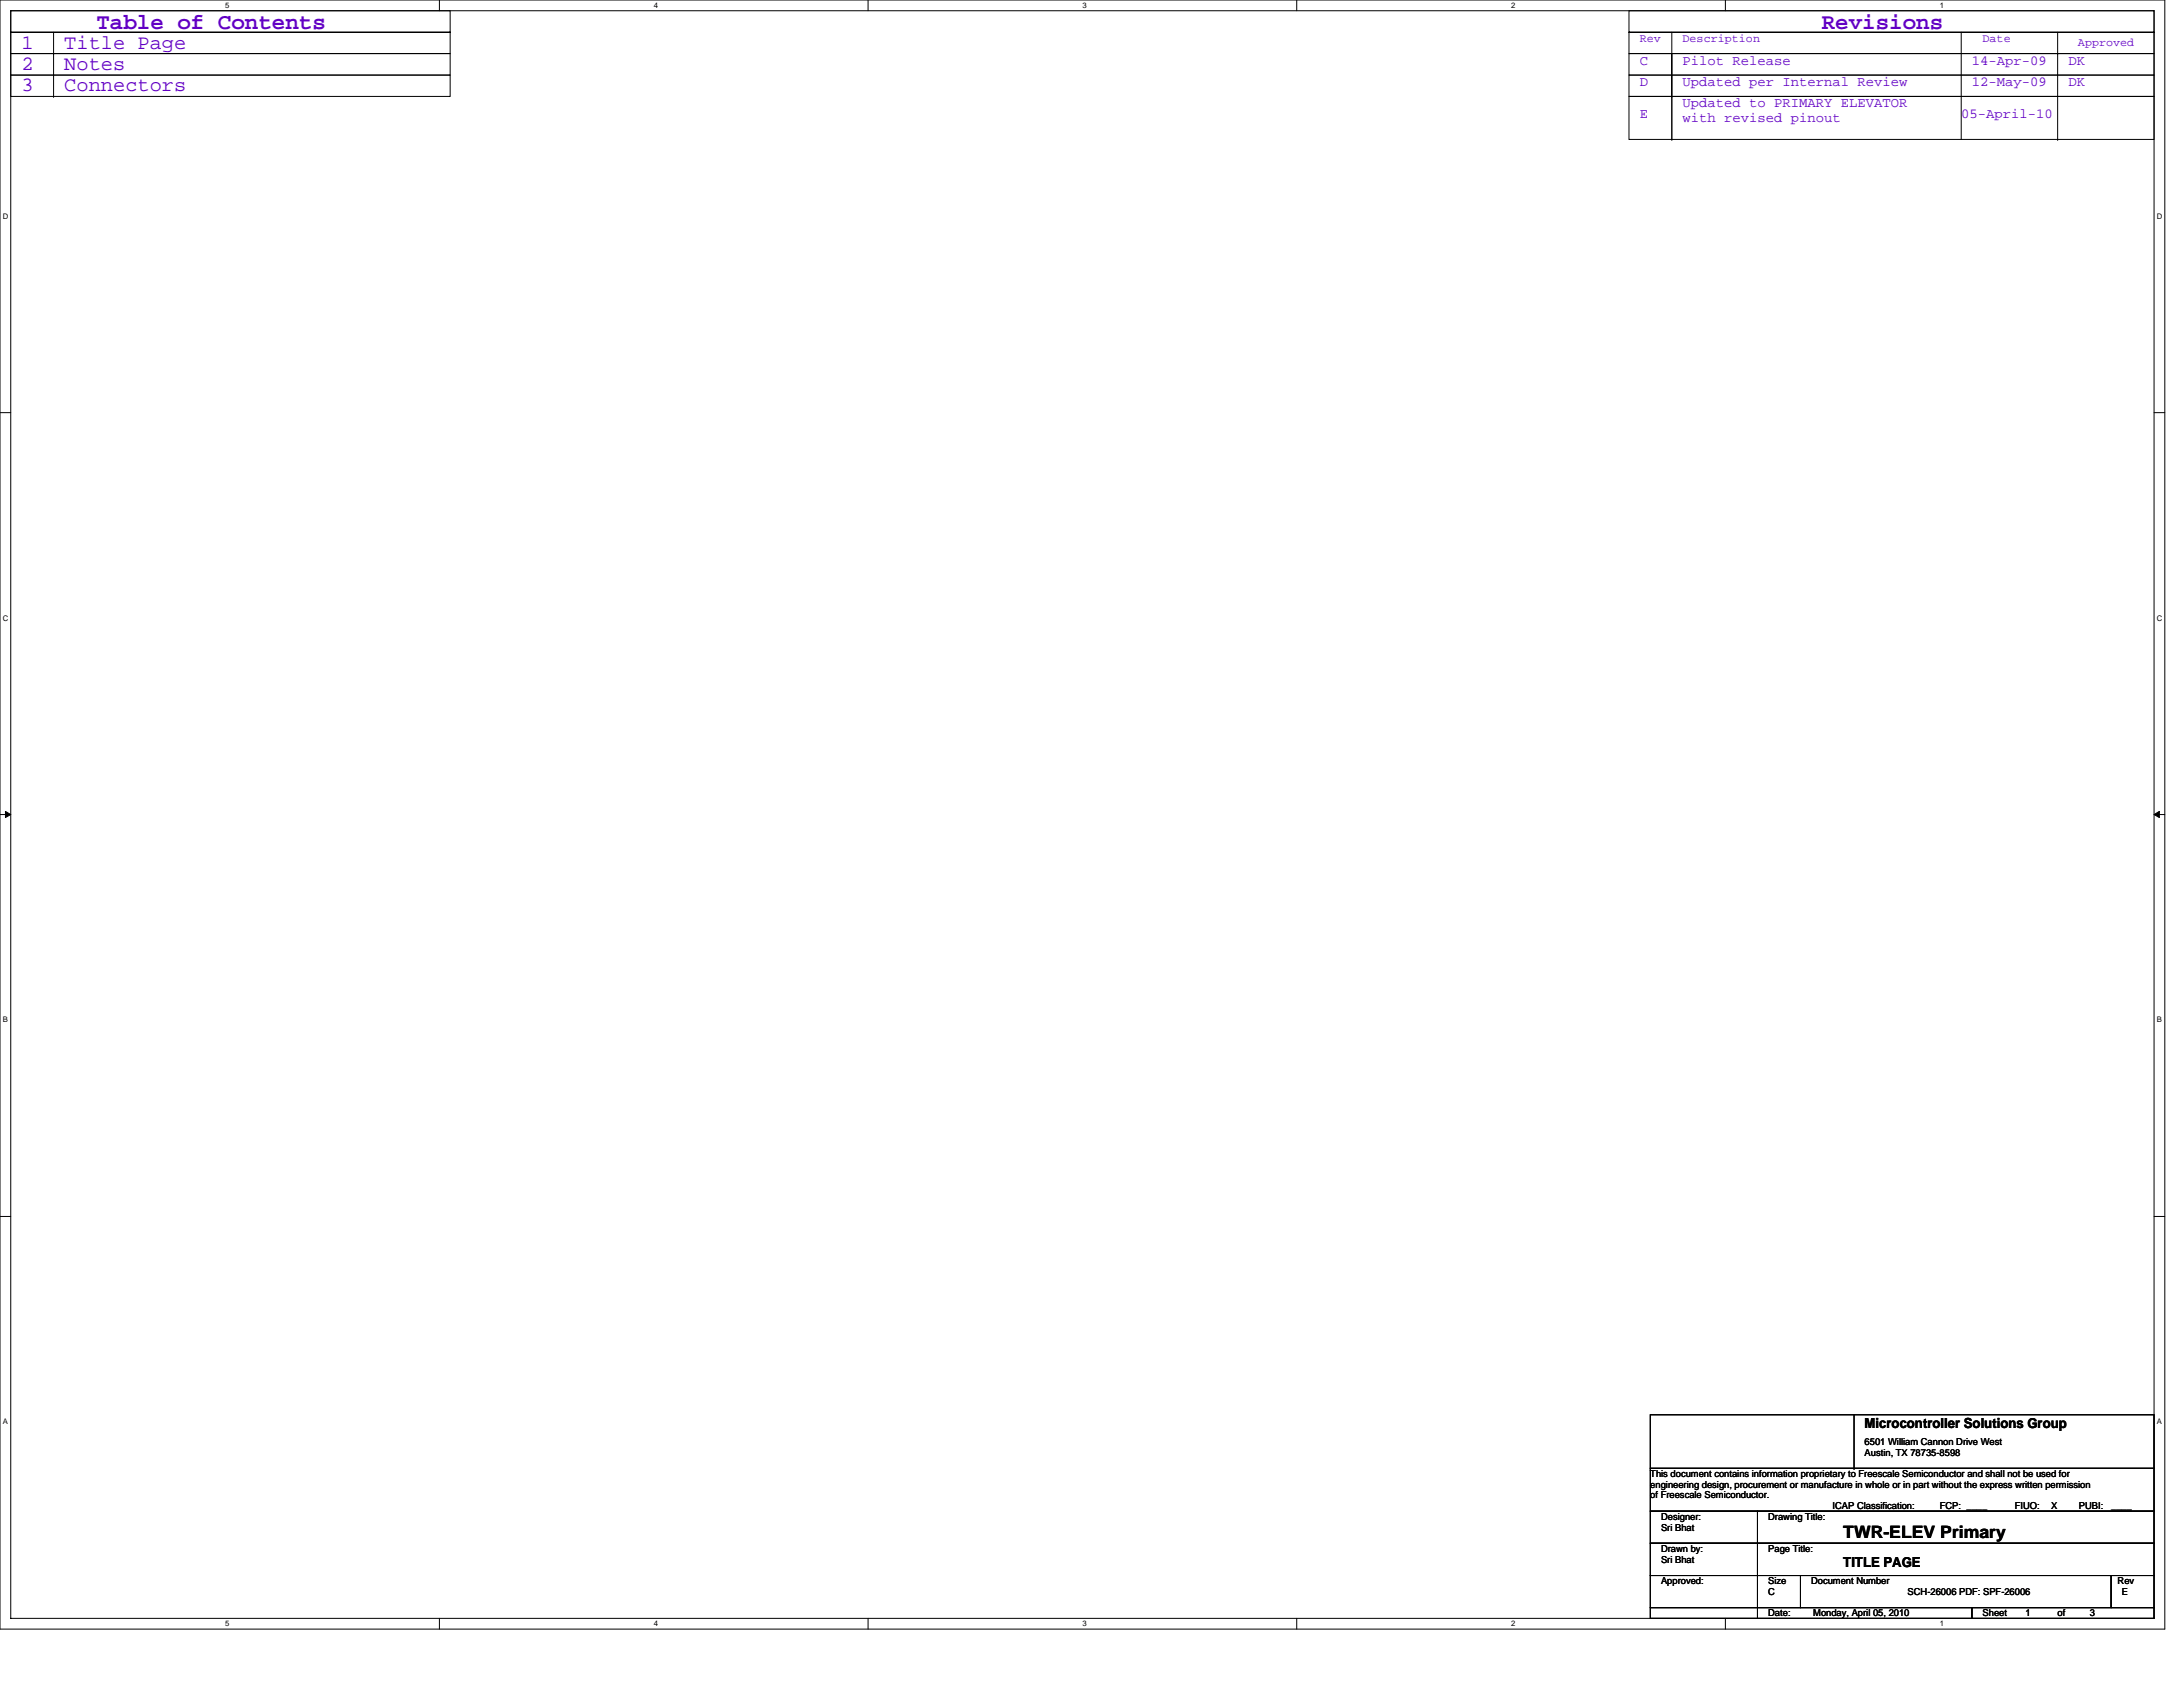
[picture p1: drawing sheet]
<svg xmlns="http://www.w3.org/2000/svg" width="279mm" height="216mm" viewBox="0 0 279 216" stroke-linecap="round" stroke-linejoin="round" font-family="sans-serif">
<defs><g id="words">
<g font-size="2.9" fill="#6200c4">
<text x="12.3" y="3.8">Table of Contents</text>
<text x="233.2" y="3.8">Revisions</text>
</g>
<g font-size="2.6" fill="#6200c4">
<text x="2.8" y="6.2">1</text>
<text x="2.8" y="9">2</text>
<text x="2.8" y="11.7">3</text>
<text x="8.2" y="6.2">Title Page</text>
<text x="8.2" y="9">Notes</text>
<text x="8.2" y="11.7">Connectors</text>
</g>
<text font-size="2.2" x="235.9" y="196.8">TWR-ELEV Primary</text>
<g font-size="1.8" fill="#6200c4">
<text x="209.9" y="11">D</text>
<text x="209.9" y="8.3">C</text>
<text x="215.3" y="11">Updated per Internal Review</text>
<text x="215.3" y="8.3">Pilot Release</text>
<text x="252.4" y="11">12-May-09</text>
<text x="252.4" y="8.3">14-Apr-09</text>
<text x="264.7" y="11">DK</text>
<text x="264.7" y="8.3">DK</text>
<text x="209.9" y="15.1">E</text>
<text x="215.3" y="13.7">Updated to PRIMARY ELEVATOR</text>
<text x="215.3" y="15.6">with revised pinout</text>
<text x="251" y="15.1">05-April-10</text>
</g>
<g font-size="1.8">
<text x="238.7" y="182.7">Microcontroller Solutions Group</text>
<text x="235.9" y="200.5">TITLE PAGE</text>
</g>
<g font-size="1.5" fill="#6200c4">
<text x="209.9" y="5.3">Rev</text>
<text x="215.3" y="5.3">Description</text>
<text x="253.7" y="5.3">Date</text>
<text x="266" y="5.9">Approved</text>
</g>
<g font-size="1.2">
<text x="238.7" y="184.9">6501 William Cannon Drive West</text>
<text x="211.2" y="189">This document contains information proprietary to Freescale Semiconductor and shall not be used for</text>
<text x="211.2" y="190.4">engineering design, procurement or manufacture in whole or in part without the express written permission</text>
<text x="211.2" y="191.8">of Freescale Semiconductor.</text>
<text x="238.7" y="186.4">Austin, TX 78735-8598</text>
<text x="212.6" y="194.5">Designer:</text>
<text x="212.6" y="195.9">Sri Bhat</text>
<text x="226.3" y="194.5">Drawing Title:</text>
<text x="234.5" y="193.1">ICAP Classification:</text>
<text x="248.3" y="193.1">FCP: ____</text>
<text x="257.9" y="193.1">FIUO:</text>
<text x="262.5" y="193.1">X</text>
<text x="266.1" y="193.1">PUBI:</text>
<text x="270.2" y="193.1">____</text>
<text x="212.6" y="198.6">Drawn by:</text>
<text x="212.6" y="202.8">Approved:</text>
<text x="212.6" y="200">Sri Bhat</text>
<text x="226.3" y="202.8">Size</text>
<text x="226.3" y="198.6">Page Title:</text>
<text x="231.8" y="202.8">Document Number</text>
<text x="271" y="202.8">Rev</text>
<text x="226.3" y="206.9">Date:</text>
<text x="226.3" y="204.1">C</text>
<text x="232.1" y="206.9">Monday, April 05, 2010</text>
<text x="244.2" y="204.1">SCH-26006 PDF: SPF-26006</text>
<text x="253.7" y="206.9">Sheet</text>
<text x="259.2" y="206.9">1</text>
<text x="263.4" y="206.9">of</text>
<text x="267.5" y="206.9">3</text>
<text x="271.6" y="204.1">E</text>
</g>
<g font-size="1">
<text x="28.8" y="1">5</text>
<text x="83.7" y="1">4</text>
<text x="138.5" y="1">3</text>
<text x="193.4" y="1">2</text>
<text x="248.3" y="1">1</text>
<text x=".4" y="28">D</text>
<text x="276.1" y="28">D</text>
<text x=".4" y="79.4">C</text>
<text x="276.1" y="79.4">C</text>
<text x=".4" y="130.9">B</text>
<text x="276.1" y="130.9">B</text>
<text x=".4" y="182.3">A</text>
<text x="276.1" y="182.3">A</text>
<text x="28.8" y="208.2">5</text>
<text x="83.7" y="208.2">4</text>
<text x="138.5" y="208.2">3</text>
<text x="193.4" y="208.2">2</text>
<text x="248.3" y="208.2">1</text>
</g>
</g></defs>
<path d="M0 0h277.1v208.5h-277.1zM1.4 1.4h274.3v205.7h-274.3z" fill="none" stroke="#000" stroke-width=".13"/>
<g fill="#fff">
<path d="M28.8 .1h.6v1.1h-.6z"/>
<path d="M28.8 207.3h.6v1.1h-.6z"/>
</g>
<path d="M56.2 0v1.4M56.2 207.1v1.4" fill="none" stroke="#000" stroke-width=".13"/>
<g fill="#fff">
<path d="M83.7 .1h.5v1.1h-.5z"/>
<path d="M83.7 207.3h.5v1.1h-.5z"/>
</g>
<path d="M111.1 0v1.4M111.1 207.1v1.4" fill="none" stroke="#000" stroke-width=".13"/>
<g fill="#fff">
<path d="M138.5 .1h.6v1.1h-.6z"/>
<path d="M138.5 207.3h.6v1.1h-.6z"/>
</g>
<path d="M166 0v1.4M166 207.1v1.4" fill="none" stroke="#000" stroke-width=".13"/>
<g fill="#fff">
<path d="M193.4 .1h.6v1.1h-.6z"/>
<path d="M193.4 207.3h.6v1.1h-.6z"/>
</g>
<path d="M220.8 0v1.4M220.8 207.1v1.4" fill="none" stroke="#000" stroke-width=".13"/>
<g fill="#fff">
<path d="M248.3 .1h.5v1.1h-.5z"/>
<path d="M248.3 207.3h.5v1.1h-.5z"/>
<path d="M.4 27.1h.7v1.1h-.7z"/>
<path d="M276.1 27.1h.7v1.1h-.7z"/>
<path d="M.4 78.5h.7v1.1h-.7z"/>
<path d="M276.1 78.5h.7v1.1h-.7z"/>
</g>
<path d="M0 52.8h1.4M275.7 52.8h1.4" fill="none" stroke="#000" stroke-width=".13"/>
<g fill="#fff">
<path d="M.4 130h.6v1.1h-.6z"/>
<path d="M276.1 130h.6v1.1h-.6z"/>
</g>
<path d="M0 104.2h1.4M275.7 104.2h1.4" fill="none" stroke="#000" stroke-width=".13"/>
<path d="M.7 103.8l.7 .4-.7 .4zM275.7 104.2l.7-.4v.8z" fill="#000" stroke="#000" stroke-width=".13"/>
<g fill="#fff">
<path d="M.4 181.4h.6v1.1h-.6z"/>
<path d="M276.1 181.4h.6v1.1h-.6z"/>
</g>
<g fill="none" stroke="#000" stroke-width=".13">
<path d="M1.4 1.4h56.2v2.7h-56.2zM1.4 4.1h56.2v2.8h-56.2zM1.4 6.9h56.2v2.7h-56.2zM1.4 9.6h56.2v2.7h-56.2zM6.9 6.9h.1M6.9 9.6h.1M6.9 12.3h.1M6.9 4.1v8.2M208.5 1.4h67.2v2.7h-67.2zM208.5 4.1h67.2v2.8h-67.2zM208.5 9.6h67.2v2.7h-67.2zM208.5 6.9h67.2v2.7h-67.2z"/>
<path d="M208.5 12.3h67.2v5.5h-67.2zM214 4.1v5.5M214 9.6v2.7M214 12.3h.1M214 17.8h.1M214 12.3v5.5M214 9.6v8.2M251 4.1v13.7M263.4 6.9h.1M263.4 6.9v10.9M263.4 17.8h.1M263.4 4.1v2.8"/>
<path d="M0 155.7h1.4M275.7 155.7h1.4M211.2 193.4h13.7v4.1h-13.7zM211.2 197.5h13.7v4.1h-13.7zM211.2 187.9h64.5v5.5h-64.5zM211.2 181.1h64.5v6.8h-64.5zM224.9 193.4h50.8v4.1h-50.8zM224.9 197.5h50.8v4.1h-50.8zM237.3 187.9h.1M237.3 181.1v6.8M211.2 201.6h13.7v4.1h-13.7zM211.2 205.7h13.7v1.4h-13.7z"/>
<path d="M224.9 201.6h5.5v4.1h-5.5zM224.9 205.7h27.5v1.4h-27.5zM230.4 201.6h39.8v4.1h-39.8zM252.4 205.7h23.3v1.4h-23.3zM270.2 201.6h5.5v4.1h-5.5z"/>
</g>
<use href="#words"/>
</svg>
